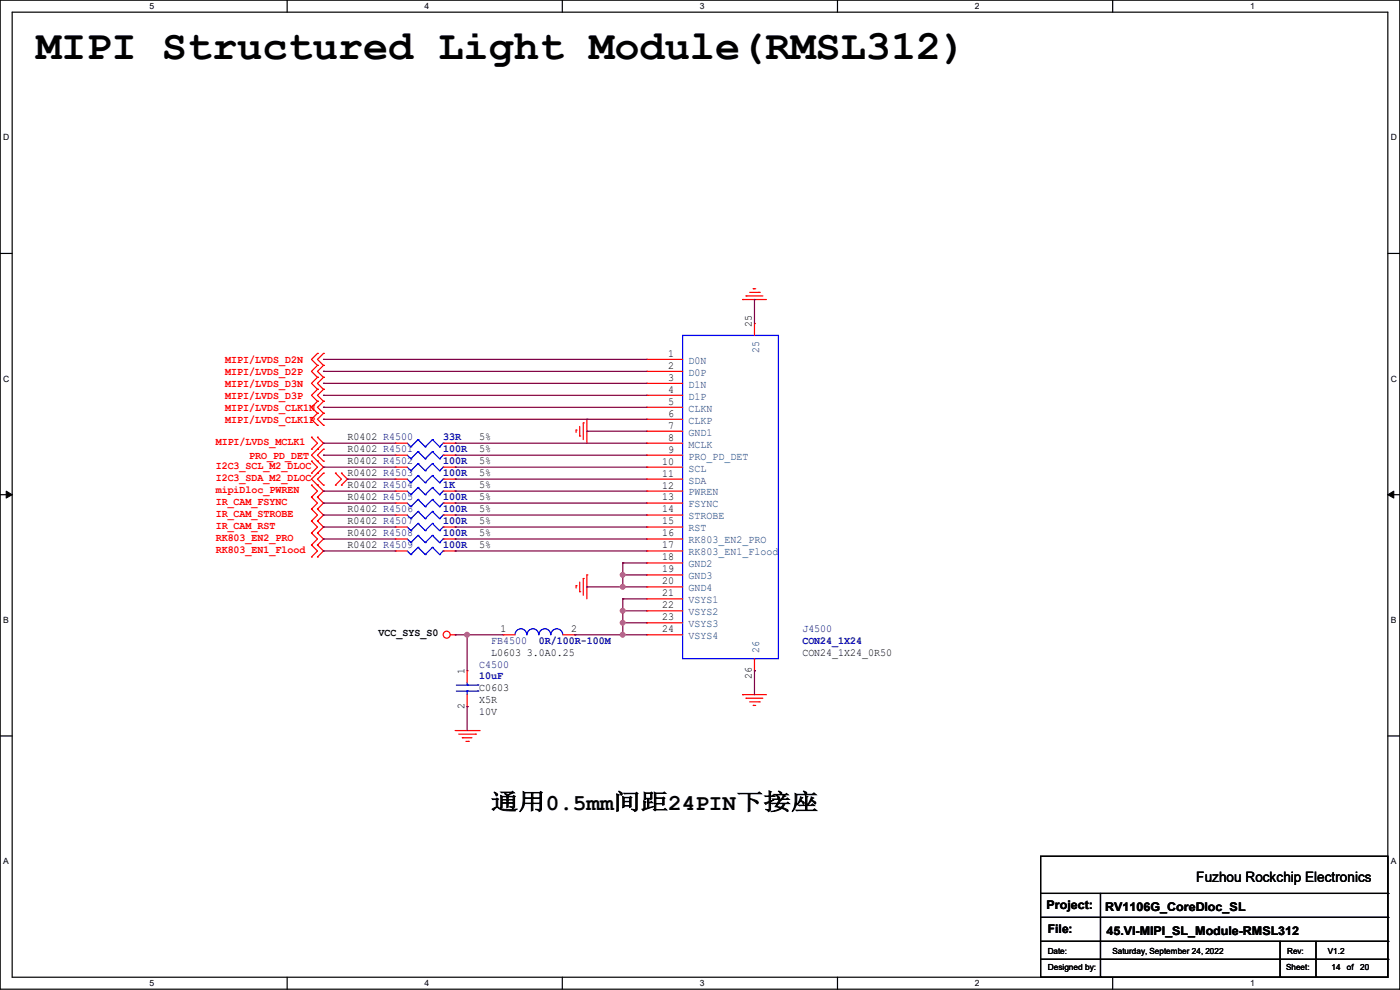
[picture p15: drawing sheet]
<svg xmlns="http://www.w3.org/2000/svg" width="297mm" height="210mm" viewBox="0 0 297 210" stroke-linecap="round" stroke-linejoin="round" font-family="sans-serif">
<defs><g id="words">
<text font-size="8.9" x="7.7" y="12.5">MIPI Structured Light Module(RMSL312)</text>
<text font-size="4.8" x="104.2" y="171.7">通用0.5mm间距24PIN下接座</text>
<text font-size="3" x="253.8" y="187.2">Fuzhou Rockchip Electronics</text>
<g font-size="2.5">
<text x="222" y="192.9">Project:</text>
<text x="222.3" y="198">File:</text>
<text x="234.5" y="193.2">RV1106G_CoreDloc_SL</text>
<text x="234.7" y="198.2">45.VI-MIPI_SL_Module-RMSL312</text>
</g>
<g font-size="2.3">
<text x="159.5" y="69.4" transform="rotate(-90 159.5 69.4)">25</text>
<text x="141.8" y="75.7">1</text>
<text x="141.8" y="78.2">2</text>
<text x="141.8" y="80.8">3</text>
<text x="141.8" y="83.3">4</text>
<text x="141.8" y="85.9">5</text>
<text x="141.8" y="88.4">6</text>
<text x="73.7" y="93.3">R0402 R4500</text>
<text x="73.7" y="95.9">R0402 R4501</text>
<text x="101.6" y="93.3">5%</text>
<text x="101.6" y="95.9">5%</text>
<text x="141.8" y="90.9">7</text>
<text x="141.8" y="93.5">8</text>
<text x="73.7" y="98.4">R0402 R4502</text>
<text x="73.7" y="101">R0402 R4503</text>
<text x="101.6" y="98.4">5%</text>
<text x="101.6" y="101">5%</text>
<text x="140.5" y="98.6">10</text>
<text x="140.5" y="101.1">11</text>
<text x="141.8" y="96">9</text>
<text x="73.7" y="103.5">R0402 R4504</text>
<text x="73.7" y="106">R0402 R4505</text>
<text x="101.6" y="103.5">5%</text>
<text x="101.6" y="106">5%</text>
<text x="140.5" y="103.6">12</text>
<text x="140.5" y="106.2">13</text>
<text x="73.7" y="113.7">R0402 R4508</text>
<text x="73.7" y="108.6">R0402 R4506</text>
<text x="73.7" y="111.1">R0402 R4507</text>
<text x="101.6" y="113.7">5%</text>
<text x="101.6" y="108.6">5%</text>
<text x="101.6" y="111.1">5%</text>
<text x="140.5" y="108.7">14</text>
<text x="140.5" y="111.3">15</text>
<text x="140.5" y="113.8">16</text>
<text x="73.7" y="116.2">R0402 R4509</text>
<text x="101.6" y="116.2">5%</text>
<text x="140.5" y="116.3">17</text>
<text x="140.5" y="118.9">18</text>
<text x="140.5" y="121.4">19</text>
<text x="140.5" y="124">20</text>
<text x="140.5" y="126.5">21</text>
<text x="140.5" y="129">22</text>
<text x="140.5" y="131.6">23</text>
<text x="80.3" y="135">VCC_SYS_S0</text>
<text x="106.2" y="134.1">1</text>
<text x="121.2" y="134.1">2</text>
<text x="140.5" y="134.1">24</text>
<text x="98.6" y="143" transform="rotate(-90 98.6 143)">1</text>
<text x="104.2" y="139.1">L0603 3.0A0.25</text>
<text x="170.2" y="139.1">CON24_1X24_0R50</text>
<text x="101.6" y="146.7">C0603</text>
<text x="101.6" y="149.2">X5R</text>
<text x="159.5" y="144.1" transform="rotate(-90 159.5 144.1)">26</text>
<text x="98.6" y="150.4" transform="rotate(-90 98.6 150.4)">2</text>
<text x="101.6" y="151.8">10V</text>
</g>
<g font-size="2.3" fill="#f00">
<text x="47.8" y="77.1">MIPI/LVDS_D2N</text>
<text x="47.8" y="79.6">MIPI/LVDS_D2P</text>
<text x="47.8" y="82.2">MIPI/LVDS_D3N</text>
<text x="47.8" y="84.7">MIPI/LVDS_D3P</text>
<text x="47.8" y="87.2">MIPI/LVDS_CLK1N</text>
<text x="47.8" y="89.8">MIPI/LVDS_CLK1P</text>
<text x="45.8" y="94.4">MIPI/LVDS_MCLK1</text>
<text x="45.8" y="102">I2C3_SDA_M2_DLOC</text>
<text x="45.8" y="99.4">I2C3_SCL_M2_DLOC</text>
<text x="52.9" y="97.4">PRO_PD_DET</text>
<text x="45.8" y="104.5">mipiDloc_PWREN</text>
<text x="45.8" y="107.1">IR_CAM_FSYNC</text>
<text x="45.8" y="109.6">IR_CAM_STROBE</text>
<text x="45.8" y="112.1">IR_CAM_RST</text>
<text x="45.8" y="114.7">RK803_EN2_PRO</text>
<text x="45.8" y="117.2">RK803_EN1_Flood</text>
</g>
<g font-size="2.3" fill="#004080">
<text x="146.1" y="77.2">D0N</text>
<text x="161" y="75" transform="rotate(-90 161 75)">25</text>
<text x="146.1" y="79.7">D0P</text>
<text x="146.1" y="82.3">D1N</text>
<text x="146.1" y="84.8">D1P</text>
<text x="146.1" y="87.3">CLKN</text>
<text x="146.1" y="89.9">CLKP</text>
<text x="146.1" y="92.4">GND1</text>
<text x="146.1" y="95">MCLK</text>
<text x="146.1" y="97.5">PRO_PD_DET</text>
<text x="146.1" y="100">SCL</text>
<text x="146.1" y="102.6">SDA</text>
<text x="146.1" y="105.1">PWREN</text>
<text x="146.1" y="107.7">FSYNC</text>
<text x="146.1" y="110.2">STROBE</text>
<text x="146.1" y="112.7">RST</text>
<text x="146.1" y="115.3">RK803_EN2_PRO</text>
<text x="146.1" y="117.8">RK803_EN1_Flood</text>
<text x="146.1" y="120.4">GND2</text>
<text x="146.1" y="122.9">GND3</text>
<text x="146.1" y="125.4">GND4</text>
<text x="146.1" y="128">VSYS1</text>
<text x="146.1" y="130.5">VSYS2</text>
<text x="146.1" y="133.1">VSYS3</text>
<text x="146.1" y="135.6">VSYS4</text>
<text x="161" y="138.5" transform="rotate(-90 161 138.5)">26</text>
</g>
<g font-size="2.3" fill="#000080">
<text x="94" y="93.3">33R</text>
<text x="94" y="95.9">100R</text>
<text x="94" y="98.4">100R</text>
<text x="94" y="101">100R</text>
<text x="94" y="103.5">1K</text>
<text x="94" y="106">100R</text>
<text x="94" y="113.7">100R</text>
<text x="94" y="108.6">100R</text>
<text x="94" y="111.1">100R</text>
<text x="94" y="116.2">100R</text>
<text x="104.2" y="136.5">FB4500</text>
<text x="114.3" y="136.5">0R/100R-100M</text>
<text x="170.2" y="134">J4500</text>
<text x="170.2" y="136.5">CON24_1X24</text>
<text x="101.6" y="141.6">C4500</text>
<text x="101.6" y="144.1">10uF</text>
</g>
<g font-size="1.8">
<text x="31.7" y="1.9">5</text>
<text x="90.1" y="1.9">4</text>
<text x="148.5" y="1.9">3</text>
<text x="206.8" y="1.9">2</text>
<text x="265.2" y="1.9">1</text>
<text x=".7" y="29.8">D</text>
<text x="295.1" y="29.8">D</text>
<text x=".7" y="80.9">C</text>
<text x="295.1" y="80.9">C</text>
<text x=".7" y="132.1">B</text>
<text x="295.1" y="132.1">B</text>
<text x=".7" y="183.3">A</text>
<text x="295.1" y="183.3">A</text>
<text x="222.3" y="202.3">Date:</text>
<text x="236" y="202.3">Saturday, September 24, 2022</text>
<text x="273.1" y="202.3">Rev:</text>
<text x="281.7" y="202.3">V1.2</text>
<text x="31.7" y="209.2">5</text>
<text x="90.1" y="209.2">4</text>
<text x="148.5" y="209.2">3</text>
<text x="206.8" y="209.2">2</text>
<text x="222.3" y="205.9">Designed by:</text>
<text x="265.2" y="209.2">1</text>
<text x="272.8" y="205.9">Sheet:</text>
<text x="282.5" y="205.9">14</text>
<text x="285.7" y="205.9">of</text>
<text x="288.6" y="205.9">20</text>
</g>
</g></defs>
<path d="M0 0h297v209.8h-297zM2.6 2.6h291.8v204.7h-291.8z" fill="none" stroke="#000" stroke-width=".25"/>
<g fill="#fff">
<path d="M31.7 .3h1v2h-1z"/>
<path d="M31.7 207.6h1v1.9h-1z"/>
</g>
<path d="M60.9 0v2.6M60.9 207.3v2.5" fill="none" stroke="#000" stroke-width=".25"/>
<g fill="#fff">
<path d="M90.1 .3h1v2h-1z"/>
<path d="M90.1 207.6h1v1.9h-1z"/>
</g>
<path d="M119.3 0v2.6M119.3 207.3v2.5" fill="none" stroke="#000" stroke-width=".25"/>
<g fill="#fff">
<path d="M148.5 .3h.9v2h-.9z"/>
<path d="M148.5 207.6h.9v1.9h-.9z"/>
</g>
<path d="M177.7 0v2.6M177.7 207.3v2.5" fill="none" stroke="#000" stroke-width=".25"/>
<g fill="#fff">
<path d="M206.8 .3h1v2h-1z"/>
<path d="M206.8 207.6h1v1.9h-1z"/>
</g>
<path d="M236.1 0v2.6M236.1 207.3v2.5" fill="none" stroke="#000" stroke-width=".25"/>
<g fill="#fff">
<path d="M265.2 .3h1v2h-1z"/>
<path d="M265.2 207.6h1v1.9h-1z"/>
<path d="M.7 28.2h1.2v1.9h-1.2z"/>
<path d="M295.1 28.2h1.2v1.9h-1.2z"/>
<path d="M.7 79.3h1.2v2h-1.2z"/>
<path d="M295.1 79.3h1.2v2h-1.2z"/>
</g>
<path d="M0 53.8h2.6M294.4 53.8h2.6" fill="none" stroke="#000" stroke-width=".25"/>
<g fill="#fff">
<path d="M.7 130.5h1.2v2h-1.2z"/>
<path d="M295.1 130.5h1.1v2h-1.1z"/>
</g>
<path d="M0 104.9h2.6M294.4 104.9h2.6" fill="none" stroke="#000" stroke-width=".25"/>
<path d="M1.3 104.2l1.3 .7-1.3 .8zM294.4 104.9l1.3-.7v1.5z" fill="#000" stroke="#000" stroke-width=".21"/>
<g fill="#fff">
<path d="M.7 181.7h1.2v2h-1.2z"/>
<path d="M295.1 181.7h1.1v2h-1.1z"/>
</g>
<g fill="none" stroke="#000" stroke-width=".25">
<path d="M0 156.1h2.6M294.4 156.1h2.6M220.8 181.7h73.6v25.6h-73.6zM220.8 189.5h73.6M220.8 194.6h73.6M220.8 199.7h73.6M233.5 189.5v17.8M271.6 199.7v7.6M279.2 199.7v7.6M294.4 189.5h.1M294.4 194.6h.1M294.4 199.7h.1"/>
<path d="M220.8 203.5h73.6M233.5 207.3h.1M271.6 207.3h.1M279.2 207.3h.1M294.4 203.5h.1"/>
</g>
<g fill="none" stroke="#f00" stroke-width=".25">
<path d="M67.4 75h.1M67.4 77.5h.1M67.4 75l-1.3 1.2 1.3 1.3M67.4 77.5l-1.3 1.3 1.3 1.3M68.6 75h.1M68.6 77.5h.1M68.6 75l-1.2 1.2 1.2 1.3M68.6 77.5l-1.2 1.3 1.2 1.3M137.2 76.2h.1M137.2 78.8h.1M137.2 76.2h7.6M137.2 78.8h7.6"/>
<path d="M157.5 63.5h.1M157.5 63.5h5.1M158.3 62.8h.1M158.3 62.8h3.5M159 62h2.1M159.8 61.3h.1M159.8 61.3h.5M160.1 68.6h.1M160.1 68.6v2.6M161.1 62h.1M66.1 95.3h.1M66.1 92.8h.1"/>
<path d="M66.1 97.8h.1M66.1 92.8l1.3 1.2-1.3 1.3M66.1 97.8l1.3 1.3-1.3 1.3M67.4 80.1h.1M67.4 82.6h.1M67.4 85.1h.1M67.4 87.7h.1M67.4 90.2h.1M67.4 92.8h.1M67.4 95.3h.1M67.4 97.8h.1M67.4 80.1l-1.3 1.2 1.3 1.3"/>
<path d="M67.4 82.6l-1.3 1.3 1.3 1.2M67.4 85.1l-1.3 1.3 1.3 1.3M67.4 87.7l-1.3 1.2 1.3 1.3M67.4 92.8l1.2 1.2-2.5 2.6 2.5 2.5-2.5 2.5 2.5 2.6-1.2 1.3M68.6 80.1h.1M68.6 82.6h.1M68.6 85.1h.1M68.6 87.7h.1M68.6 90.2h.1M68.6 95.3h.1M68.6 97.8h.1M68.6 80.1l-1.2 1.2 1.2 1.3"/>
<path d="M68.6 82.6l-1.2 1.3 1.2 1.2M68.6 85.1l-1.2 1.3 1.2 1.3M68.6 87.7l-1.2 1.2 1.2 1.3M68.6 95.3l-1.2 1.3 1.2 1.2M83.9 94h.1M83.9 99.1h.1M83.9 96.6h.1M83.9 94h2.5M83.9 99.1h2.5M83.9 96.6h2.5M94 94h2.6M94 99.1h2.6"/>
<path d="M94 96.6h2.6M96.6 94h.1M96.6 99.1h.1M96.6 96.6h.1M122.2 91.2h.1M122.2 91.2v.5M123 92.5h.1M123 90.5v2M123.7 89.7h.1M123.7 89.7v3.6M124.5 88.9h.1M124.5 88.9v5.1"/>
<path d="M137.2 81.3h.1M137.2 83.9h.1M137.2 86.4h.1M137.2 88.9h.1M137.2 91.5h.1M137.2 94h.1M137.2 96.6h.1M137.2 99.1h.1M137.2 94h7.6M137.2 99.1h7.6M137.2 81.3h7.6M137.2 83.9h7.6"/>
<path d="M137.2 86.4h7.6M137.2 88.9h7.6M137.2 91.5h7.6M137.2 96.6h7.6M66.1 100.4h.1M66.1 105.5h.1M66.1 102.9h.1M66.1 108h.1M66.1 110.5h.1M66.1 115.6h.1M66.1 113.1h.1M66.1 118.2h.1"/>
<path d="M66.1 105.5l1.3 1.2-1.3 1.3M66.1 102.9l1.3 1.3-1.3 1.3M66.1 108l1.3 1.3-1.3 1.2M66.1 113.1l1.3 1.2-1.3 1.3M66.1 115.6l1.3 1.3-1.3 1.3M66.1 110.5l1.3 1.3-1.3 1.3M67.4 102.9h.1M67.4 100.4h.1M67.4 105.5h.1M67.4 108h.1M67.4 110.5h.1M67.4 113.1h.1"/>
<path d="M67.4 115.6h.1M67.4 118.2h.1M67.4 105.5l1.2 1.2-1.2 1.3M67.4 108l1.2 1.3-1.2 1.2M67.4 113.1l1.2 1.2-1.2 1.3M67.4 115.6l1.2 1.3-1.2 1.3M67.4 110.5l1.2 1.3-1.2 1.3M68.6 102.9h.1M68.6 100.4h.1M68.6 100.4l-1.2 1.2 1.2 1.3M71.2 102.9h.1M71.2 100.4h.1"/>
<path d="M71.2 100.4l1.2 1.2-1.2 1.3M72.4 100.4h.1M72.4 102.9h.1M72.4 100.4l1.3 1.2-1.3 1.3M83.9 114.3h.1M83.9 104.2h.1M83.9 106.7h.1M83.9 109.3h.1M83.9 101.6h.1M83.9 111.8h.1M83.9 116.9h.1M83.9 114.3h2.5"/>
<path d="M83.9 104.2h2.5M83.9 106.7h2.5M83.9 109.3h2.5M83.9 101.6h2.5M83.9 111.8h2.5M83.9 116.9h2.5M94 114.3h2.6M94 104.2h2.6M94 106.7h2.6M94 109.3h2.6M94 101.6h2.6M94 111.8h2.6"/>
<path d="M94 116.9h2.6M96.6 114.3h.1M96.6 104.2h.1M96.6 106.7h.1M96.6 109.3h.1M96.6 101.6h.1M96.6 111.8h.1M96.6 116.9h.1M137.2 101.6h.1M137.2 104.2h.1M137.2 106.7h.1M137.2 109.3h.1"/>
<path d="M137.2 111.8h.1M137.2 114.3h.1M137.2 116.9h.1M137.2 119.4h.1M137.2 114.3h7.6M137.2 104.2h7.6M137.2 106.7h7.6M137.2 109.3h7.6M137.2 101.6h7.6M137.2 111.8h7.6M137.2 116.9h7.6M137.2 119.4h7.6"/>
<path d="M95.5 134.7h1.1M96.6 134.7h.1M106.7 134.7h.1M106.7 134.7h2.6M119.4 134.7h2.6M122 134.7h.1M122.2 124.2h.1M122.2 124.2v.6M123 125.5h.1M123 123.5v2M123.7 122.7h.1M123.7 122.7v3.6"/>
<path d="M124.5 122h.1M124.5 122v5M137.2 122h.1M137.2 124.5h.1M137.2 127h.1M137.2 129.6h.1M137.2 132.1h.1M137.2 134.7h.1M137.2 134.7h7.6M137.2 122h7.6M137.2 124.5h7.6M137.2 127h7.6"/>
<path d="M137.2 129.6h7.6M137.2 132.1h7.6M160.1 139.7v2.6M96.6 155h5M97.3 155.7h3.6M98.1 156.5h.1M98.1 156.5h2M98.8 157.3h.6M99.1 142.3h.1M99.1 149.9h.1M99.1 142.3v2.5M99.1 147.4v2.5"/>
<path d="M99.4 157.3h.1M100.9 155.7h.1M101.6 155h.1M157.5 147.4h.1M157.5 147.4h5.1M158.3 148.1h.1M158.3 148.1h3.5M159 148.9h2.1M159.8 149.6h.1M159.8 149.6h.5M160.1 142.3h.1M161.1 148.9h.1"/>
<circle cx="94.8" cy="134.6" r=".74"/>
</g>
<g fill="none" stroke="#00f" stroke-width=".25">
<path d="M144.8 71.2h20.3v68.5h-20.3zM86.4 94l.8 .8M86.4 99.1l.8 .8M86.4 96.6l.8 .7M87.2 94.8h.1M87.2 99.9h.1M87.2 97.3h.1M88.7 93.3h.1M88.7 98.3h.1M88.7 95.8h.1M88.7 93.3l-1.5 1.5M88.7 93.3l1.5 1.5"/>
<path d="M88.7 98.3l-1.5 1.6M88.7 98.3l1.5 1.6M88.7 95.8l-1.5 1.5M88.7 95.8l1.5 1.5M90.2 94.8h.1M90.2 99.9h.1M90.2 97.3h.1M91.7 93.3h.1M91.7 98.3h.1M91.7 95.8h.1M91.7 93.3l-1.5 1.5M91.7 93.3l1.6 1.5"/>
<path d="M91.7 98.3l-1.5 1.6M91.7 98.3l1.6 1.6M91.7 95.8l-1.5 1.5M91.7 95.8l1.6 1.5M93.3 94.8h.1M93.3 99.9h.1M93.3 97.3h.1M94 94h.1M94 99.1h.1M94 96.6h.1M94 94l-.7 .8M94 99.1l-.7 .8"/>
<path d="M94 96.6l-.7 .7M86.4 114.3l.8 .8M86.4 104.2l.8 .7M86.4 106.7l.8 .8M86.4 109.3l.8 .7M86.4 101.6l.8 .8M86.4 111.8l.8 .8M86.4 116.9l.8 .7M87.2 115.1h.1M87.2 104.9h.1M87.2 107.5h.1M87.2 110h.1"/>
<path d="M87.2 102.4h.1M87.2 112.6h.1M87.2 117.6h.1M88.7 113.6h.1M88.7 103.4h.1M88.7 106h.1M88.7 108.5h.1M88.7 100.9h.1M88.7 111h.1M88.7 116.1h.1M88.7 113.6l-1.5 1.5M88.7 113.6l1.5 1.5"/>
<path d="M88.7 103.4l-1.5 1.5M88.7 103.4l1.5 1.5M88.7 106l-1.5 1.5M88.7 106l1.5 1.5M88.7 108.5l-1.5 1.5M88.7 108.5l1.5 1.5M88.7 100.9l-1.5 1.5M88.7 100.9l1.5 1.5M88.7 111l-1.5 1.6M88.7 111l1.5 1.6M88.7 116.1l-1.5 1.5M88.7 116.1l1.5 1.5"/>
<path d="M90.2 115.1h.1M90.2 104.9h.1M90.2 107.5h.1M90.2 110h.1M90.2 102.4h.1M90.2 112.6h.1M90.2 117.6h.1M91.7 113.6h.1M91.7 103.4h.1M91.7 106h.1M91.7 108.5h.1M91.7 100.9h.1"/>
<path d="M91.7 111h.1M91.7 116.1h.1M91.7 113.6l-1.5 1.5M91.7 113.6l1.6 1.5M91.7 103.4l-1.5 1.5M91.7 103.4l1.6 1.5M91.7 106l-1.5 1.5M91.7 106l1.6 1.5M91.7 108.5l-1.5 1.5M91.7 108.5l1.6 1.5M91.7 100.9l-1.5 1.5M91.7 100.9l1.6 1.5"/>
<path d="M91.7 111l-1.5 1.6M91.7 111l1.6 1.6M91.7 116.1l-1.5 1.5M91.7 116.1l1.6 1.5M93.3 115.1h.1M93.3 104.9h.1M93.3 107.5h.1M93.3 110h.1M93.3 102.4h.1M93.3 112.6h.1M93.3 117.6h.1M94 114.3h.1"/>
<path d="M94 104.2h.1M94 106.7h.1M94 109.3h.1M94 101.6h.1M94 111.8h.1M94 116.9h.1M94 114.3l-.7 .8M94 104.2l-.7 .7M94 106.7l-.7 .8M94 109.3l-.7 .7M94 101.6l-.7 .8M94 111.8l-.7 .8"/>
<path d="M94 116.9l-.7 .7M111.8 134.7a1.25 1.25 0 0 0-1.3-1.3 1.25 1.25 0 0 0-1.2 1.3M114.3 134.7a1.25 1.25 0 0 0-1.2-1.3 1.25 1.25 0 0 0-1.3 1.3M116.8 134.7a1.25 1.25 0 0 0-1.2-1.3 1.25 1.25 0 0 0-1.3 1.3M119.4 134.7a1.25 1.25 0 0 0-1.3-1.3 1.25 1.25 0 0 0-1.2 1.3M96.8 146.6h4.6M96.8 145.3h4.6M99.1 145.3h.1M99.1 146.6h.1M99.1 144.8v.5M99.1 146.6v.8M101.4 146.6h.1"/>
<path d="M101.4 145.3h.1"/>
</g>
<g fill="none" stroke="#800040" stroke-width=".25">
<path d="M68.6 76.2h.1M68.6 78.8h.1M68.6 76.2h68.6M68.6 78.8h68.6M160.1 63.5h.1M160.1 63.5v5.1M68.6 94h.1M68.6 99.1h.1M68.6 81.3h.1M68.6 83.9h.1M68.6 86.4h.1M68.6 88.9h.1"/>
<path d="M68.6 96.6h.1M68.6 94h15.3M68.6 96.6h15.3M68.6 99.1h15.3M68.6 81.3h68.6M68.6 83.9h68.6M68.6 86.4h68.6M68.6 88.9h68.6M96.6 96.6h.1M96.6 94h.1M96.6 99.1h.1M96.6 94h40.6"/>
<path d="M96.6 96.6h40.6M96.6 99.1h40.6M124.5 91.5h.1M124.5 91.5h12.7M68.6 104.2h.1M68.6 106.7h.1M68.6 109.3h.1M68.6 114.3h.1M68.6 116.9h.1M68.6 111.8h.1M68.6 104.2h15.3M68.6 106.7h15.3"/>
<path d="M68.6 109.3h15.3M68.6 114.3h15.3M68.6 116.9h15.3M68.6 111.8h15.3M73.7 101.6h.1M73.7 101.6h10.2M96.6 101.6h.1M96.6 104.2h.1M96.6 106.7h.1M96.6 109.3h.1M96.6 116.9h.1M96.6 114.3h.1"/>
<path d="M96.6 111.8h.1M96.6 101.6h40.6M96.6 104.2h40.6M96.6 106.7h40.6M96.6 109.3h40.6M96.6 114.3h40.6M96.6 116.9h40.6M96.6 111.8h40.6M132.1 119.4h.1M132.1 119.4v5.1M132.1 119.4h5.1M96.6 134.7h.1"/>
<path d="M96.6 134.7h10.1M99.1 134.7h.1M99.1 134.7v7.6M122 134.7h.1M122 134.7h15.2M124.5 124.5h.1M124.5 124.5h12.7M132.1 122h.1M132.1 124.5h.1M132.1 127h.1M132.1 134.7h.1M132.1 129.6h.1"/>
<path d="M132.1 132.1h.1M132.1 122h5.1M132.1 127v7.7M132.1 127h5.1M132.1 129.6h5.1M132.1 132.1h5.1M99.1 149.9h.1M99.1 149.9v5.1M160.1 142.3h.1M160.1 142.3v5.1"/>
</g>
<g fill="#f0f" stroke="#f0f" stroke-width=".25">
<circle cx="132.1" cy="124.5" r=".49"/>
<circle cx="132.1" cy="121.9" r=".49"/>
<circle cx="132.1" cy="129.6" r=".49"/>
<circle cx="132.1" cy="134.6" r=".49"/>
<circle cx="132.1" cy="132.1" r=".49"/>
<circle cx="99.1" cy="134.6" r=".49"/>
</g>
<use href="#words"/>
</svg>
